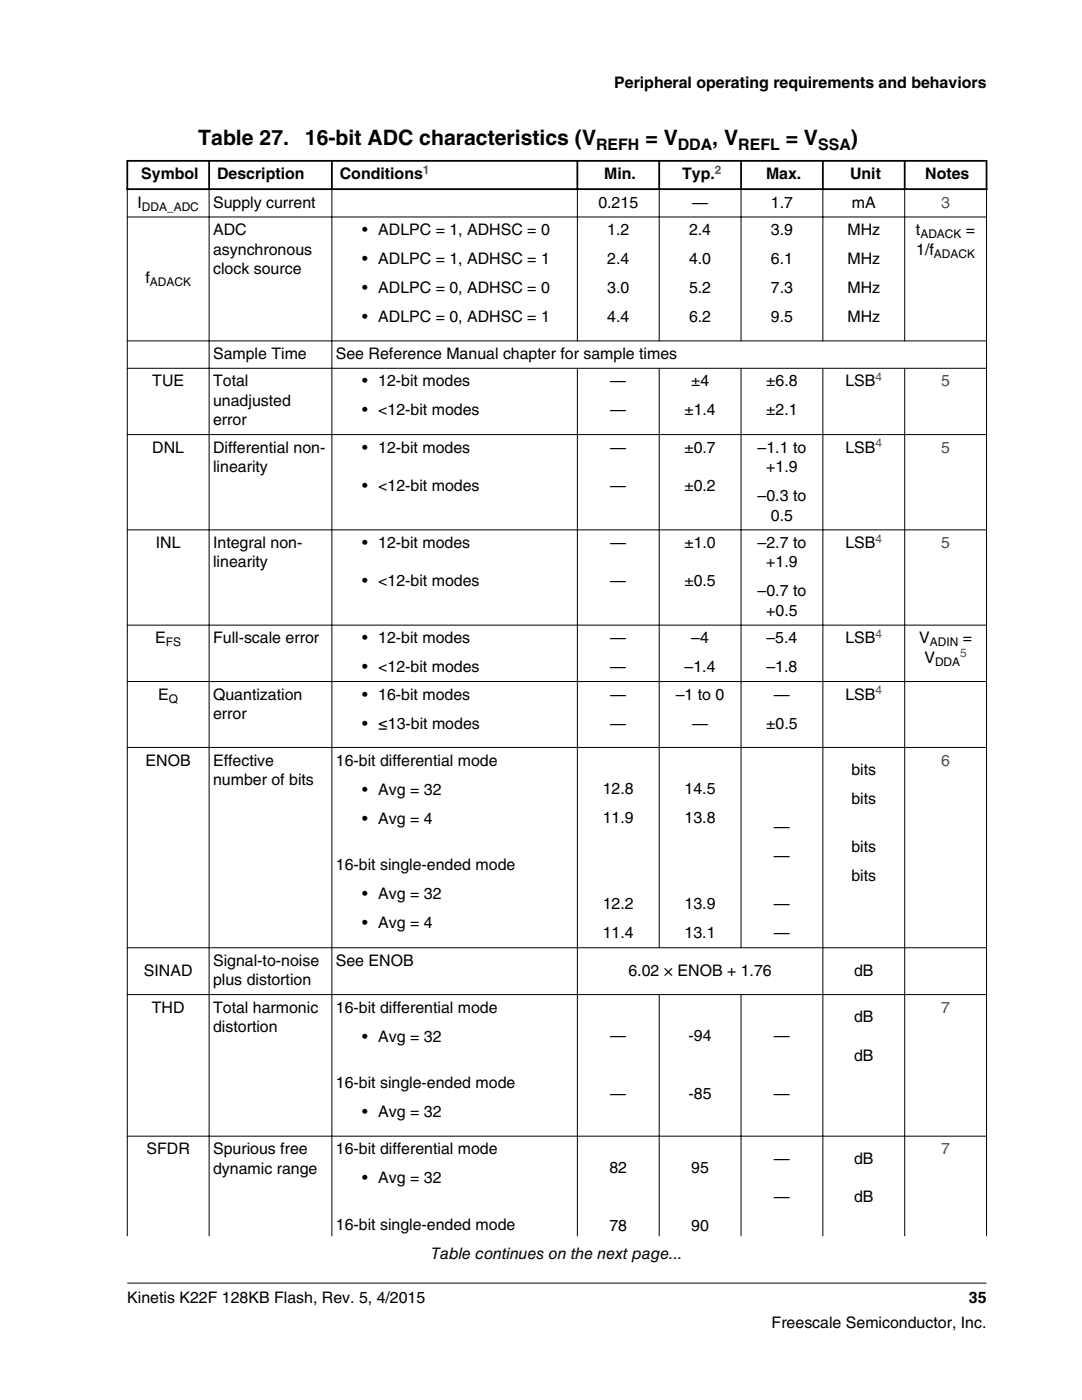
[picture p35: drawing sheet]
<svg xmlns="http://www.w3.org/2000/svg" width="216mm" height="279mm" viewBox="0 0 216 279" stroke-linecap="round" stroke-linejoin="round" font-family="sans-serif">
<defs><g id="words">
<g font-size="4.2">
<text x="39.6" y="29">Table 27.</text>
<text x="60.9" y="29">16-bit ADC characteristics (V</text>
<text x="128.8" y="29">= V</text>
<text x="142.1" y="29">, V</text>
<text x="156.8" y="29">= V</text>
<text x="169.8" y="29">)</text>
</g>
<g font-size="3.2">
<text x="122.6" y="17.5">Peripheral operating requirements and behaviors</text>
<text x="119" y="29.9">REFH</text>
<text x="135.3" y="29.9">DDA</text>
<text x="147.3" y="29.9">REFL</text>
<text x="163.2" y="29.9">SSA</text>
<text x="28.2" y="35.8">Symbol</text>
<text x="43.3" y="35.8">Description</text>
<text x="67.8" y="35.8">Conditions</text>
<text x="120.5" y="35.8">Min.</text>
<text x="136.1" y="35.8">Typ.</text>
<text x="152.9" y="35.8">Max.</text>
<text x="169.6" y="35.8">Unit</text>
<text x="184.6" y="35.8">Notes</text>
<text x="27.4" y="41.4">I</text>
<text x="42.5" y="41.4">Supply current</text>
<text x="119.4" y="41.4">0.215</text>
<text x="138.1" y="41.4">—</text>
<text x="153.8" y="41.4">1.7</text>
<text x="170" y="41.4">mA</text>
<text x="42.5" y="46.9">ADC</text>
<text x="72.3" y="46.9">• ADLPC = 1, ADHSC = 0</text>
<text x="121.2" y="46.9">1.2</text>
<text x="137.5" y="46.9">2.4</text>
<text x="153.8" y="46.9">3.9</text>
<text x="169.1" y="46.9">MHz</text>
<text x="182.8" y="46.9">t</text>
<text x="192.7" y="46.9">=</text>
<text x="42.5" y="50.8">asynchronous</text>
<text x="72.3" y="52.7">• ADLPC = 1, ADHSC = 1</text>
<text x="121.2" y="52.7">2.4</text>
<text x="137.5" y="52.7">4.0</text>
<text x="153.8" y="52.7">6.1</text>
<text x="169.1" y="52.7">MHz</text>
<text x="182.8" y="50.8">1/f</text>
<text x="29" y="56.5">f</text>
<text x="42.5" y="54.7">clock source</text>
<text x="72.3" y="58.5">• ADLPC = 0, ADHSC = 0</text>
<text x="121.2" y="58.5">3.0</text>
<text x="137.5" y="58.5">5.2</text>
<text x="153.8" y="58.5">7.3</text>
<text x="169.1" y="58.5">MHz</text>
<text x="72.3" y="64.3">• ADLPC = 0, ADHSC = 1</text>
<text x="121.2" y="64.3">4.4</text>
<text x="137.5" y="64.3">6.2</text>
<text x="153.8" y="64.3">9.5</text>
<text x="169.1" y="64.3">MHz</text>
<text x="42.5" y="71.6">Sample Time</text>
<text x="67" y="71.6">See Reference Manual chapter for sample times</text>
<text x="30.4" y="77.1">TUE</text>
<text x="42.5" y="77.1">Total</text>
<text x="72.3" y="77.1">• 12-bit modes</text>
<text x="121.8" y="77.1">—</text>
<text x="137.9" y="77.1">±4</text>
<text x="152.9" y="77.1">±6.8</text>
<text x="168.7" y="77.1">LSB</text>
<text x="42.5" y="81">unadjusted</text>
<text x="72.3" y="82.9">• &lt;12-bit modes</text>
<text x="121.8" y="82.9">—</text>
<text x="136.6" y="82.9">±1.4</text>
<text x="152.9" y="82.9">±2.1</text>
<text x="42.5" y="84.9">error</text>
<text x="30.4" y="90.3">DNL</text>
<text x="42.5" y="90.3">Differential non-</text>
<text x="42.5" y="94.2">linearity</text>
<text x="72.3" y="90.3">• 12-bit modes</text>
<text x="121.8" y="90.3">—</text>
<text x="136.6" y="90.3">±0.7</text>
<text x="151.2" y="90.3">–1.1 to</text>
<text x="152.9" y="94.2">+1.9</text>
<text x="168.7" y="90.3">LSB</text>
<text x="72.3" y="98">• &lt;12-bit modes</text>
<text x="121.8" y="98">—</text>
<text x="136.6" y="98">±0.2</text>
<text x="151.2" y="100">–0.3 to</text>
<text x="153.8" y="103.9">0.5</text>
<text x="31.1" y="109.4">INL</text>
<text x="42.5" y="109.4">Integral non-</text>
<text x="42.5" y="113.2">linearity</text>
<text x="72.3" y="109.4">• 12-bit modes</text>
<text x="121.8" y="109.4">—</text>
<text x="136.6" y="109.4">±1.0</text>
<text x="151.2" y="109.4">–2.7 to</text>
<text x="152.9" y="113.2">+1.9</text>
<text x="168.7" y="109.4">LSB</text>
<text x="72.3" y="117">• &lt;12-bit modes</text>
<text x="121.8" y="117">—</text>
<text x="136.6" y="117">±0.5</text>
<text x="151.2" y="119">–0.7 to</text>
<text x="152.9" y="122.9">+0.5</text>
<text x="31" y="128.4">E</text>
<text x="42.5" y="128.4">Full-scale error</text>
<text x="72.3" y="128.4">• 12-bit modes</text>
<text x="121.8" y="128.4">—</text>
<text x="137.9" y="128.4">–4</text>
<text x="152.9" y="128.4">–5.4</text>
<text x="168.7" y="128.4">LSB</text>
<text x="183.4" y="128.4">V</text>
<text x="192.1" y="128.4">=</text>
<text x="72.3" y="134.2">• &lt;12-bit modes</text>
<text x="121.8" y="134.2">—</text>
<text x="136.6" y="134.2">–1.4</text>
<text x="152.9" y="134.2">–1.8</text>
<text x="184.5" y="132.2">V</text>
<text x="31.6" y="139.6">E</text>
<text x="42.5" y="139.6">Quantization</text>
<text x="42.5" y="143.5">error</text>
<text x="72.3" y="139.6">• 16-bit modes</text>
<text x="121.8" y="139.6">—</text>
<text x="134.8" y="139.6">–1 to 0</text>
<text x="154.4" y="139.6">—</text>
<text x="168.7" y="139.6">LSB</text>
<text x="72.3" y="145.4">• ≤13-bit modes</text>
<text x="121.8" y="145.4">—</text>
<text x="138.1" y="145.4">—</text>
<text x="152.9" y="145.4">±0.5</text>
<text x="29.1" y="152.8">ENOB</text>
<text x="42.5" y="152.8">Effective</text>
<text x="67" y="152.8">16-bit differential mode</text>
<text x="169.9" y="154.7">bits</text>
<text x="42.5" y="156.7">number of bits</text>
<text x="72.3" y="158.6">• Avg = 32</text>
<text x="120.3" y="158.5">12.8</text>
<text x="136.6" y="158.5">14.5</text>
<text x="169.9" y="160.5">bits</text>
<text x="72.3" y="164.4">• Avg = 4</text>
<text x="120.3" y="164.3">11.9</text>
<text x="136.6" y="164.3">13.8</text>
<text x="154.4" y="166.1">—</text>
<text x="67" y="173.7">16-bit single-ended mode</text>
<text x="154.4" y="171.9">—</text>
<text x="169.9" y="170.1">bits</text>
<text x="72.3" y="179.4">• Avg = 32</text>
<text x="169.9" y="175.9">bits</text>
<text x="72.3" y="185.2">• Avg = 4</text>
<text x="120.3" y="181.5">12.2</text>
<text x="136.6" y="181.5">13.9</text>
<text x="154.4" y="181.5">—</text>
<text x="120.3" y="187.3">11.4</text>
<text x="136.6" y="187.3">13.1</text>
<text x="154.4" y="187.3">—</text>
<text x="28.7" y="194.7">SINAD</text>
<text x="42.5" y="192.7">Signal-to-noise</text>
<text x="42.5" y="196.6">plus distortion</text>
<text x="67" y="192.7">See ENOB</text>
<text x="125.4" y="194.7">6.02 × ENOB + 1.76</text>
<text x="170.4" y="194.7">dB</text>
<text x="30.3" y="202.1">THD</text>
<text x="42.5" y="202.1">Total harmonic</text>
<text x="67" y="202.1">16-bit differential mode</text>
<text x="42.5" y="206">distortion</text>
<text x="72.3" y="207.9">• Avg = 32</text>
<text x="121.8" y="207.8">—</text>
<text x="137.4" y="207.8">-94</text>
<text x="154.4" y="207.8">—</text>
<text x="170.4" y="204">dB</text>
<text x="170.4" y="211.7">dB</text>
<text x="67" y="217.2">16-bit single-ended mode</text>
<text x="121.8" y="219.3">—</text>
<text x="137.4" y="219.3">-85</text>
<text x="154.4" y="219.3">—</text>
<text x="72.3" y="223">• Avg = 32</text>
<text x="29.2" y="230.4">SFDR</text>
<text x="42.5" y="230.4">Spurious free</text>
<text x="67" y="230.4">16-bit differential mode</text>
<text x="154.4" y="232.3">—</text>
<text x="170.4" y="232.3">dB</text>
<text x="42.5" y="234.2">dynamic range</text>
<text x="72.3" y="236.1">• Avg = 32</text>
<text x="121.6" y="234.2">82</text>
<text x="137.9" y="234.2">95</text>
<text x="154.4" y="240">—</text>
<text x="170.4" y="240">dB</text>
<text x="67" y="245.5">16-bit single-ended mode</text>
<text x="121.6" y="245.7">78</text>
<text x="137.9" y="245.7">90</text>
<text x="86.1" y="251.3">Table continues on the next page...</text>
<text x="25.4" y="260">Kinetis K22F 128KB Flash, Rev. 5, 4/2015</text>
<text x="193.3" y="260">35</text>
<text x="154" y="265">Freescale Semiconductor, Inc.</text>
</g>
<g font-size="3.2" fill="#00f">
<text x="187.8" y="41.4">3</text>
<text x="187.8" y="77.1">5</text>
<text x="187.8" y="90.3">5</text>
<text x="187.8" y="109.4">5</text>
<text x="187.8" y="152.8">6</text>
<text x="187.8" y="202.1">7</text>
<text x="187.8" y="230.4">7</text>
</g>
<g font-size="2.4" fill="#00f">
<text x="84.4" y="34.7">1</text>
<text x="142.7" y="34.7">2</text>
<text x="174.7" y="76.1">4</text>
<text x="174.7" y="89.3">4</text>
<text x="174.7" y="108.3">4</text>
<text x="174.7" y="127.3">4</text>
<text x="191.6" y="131.2">5</text>
<text x="174.7" y="138.6">4</text>
</g>
<g font-size="2.4">
<text x="28.3" y="42.1">DDA_ADC</text>
<text x="183.7" y="47.5">ADACK</text>
<text x="186.3" y="51.4">ADACK</text>
<text x="29.9" y="57.2">ADACK</text>
<text x="33.1" y="129">FS</text>
<text x="185.5" y="129">ADIN</text>
<text x="186.6" y="132.9">DDA</text>
<text x="33.7" y="140.3">Q</text>
</g>
</g></defs>
<path d="M25.2 32.1h171.8M25.2 37.7h171.8M25.4 31.9v6M41.7 31.9v6M66.2 31.9v6M115.2 31.9v6M131.5 31.9v6M147.9 31.9v6M164.2 31.9v6M180.5 31.9v6M196.8 31.9v6" fill="none" stroke="#000" stroke-width=".35"/>
<g fill="none" stroke="#000" stroke-width=".2">
<path d="M25.4 37.9v208.8M41.7 37.5v209.2M66.2 37.5v209.2M115.2 37.5v30.6M131.5 37.5v30.6M147.9 37.5v30.6M164.2 37.5v30.6M180.5 37.5v30.6M196.8 37.9v208.8M25.3 43.3h171.6M25.3 68h171.6M25.3 73.5h171.6"/>
<path d="M115.2 73.4v173.3M131.5 73.4v115.8M147.9 73.4v115.8M164.2 73.4v173.3M180.5 73.4v173.3M25.3 86.7h171.6M25.3 105.7h171.6M25.3 124.8h171.6M25.3 136h171.6M25.3 149.2h171.6M25.3 189.1h171.6M25.3 198.5h171.6"/>
<path d="M131.5 198.4v48.3M147.9 198.4v48.3M25.3 226.7h171.6M25.4 256.1h171.4"/>
</g>
<use href="#words"/>
</svg>
